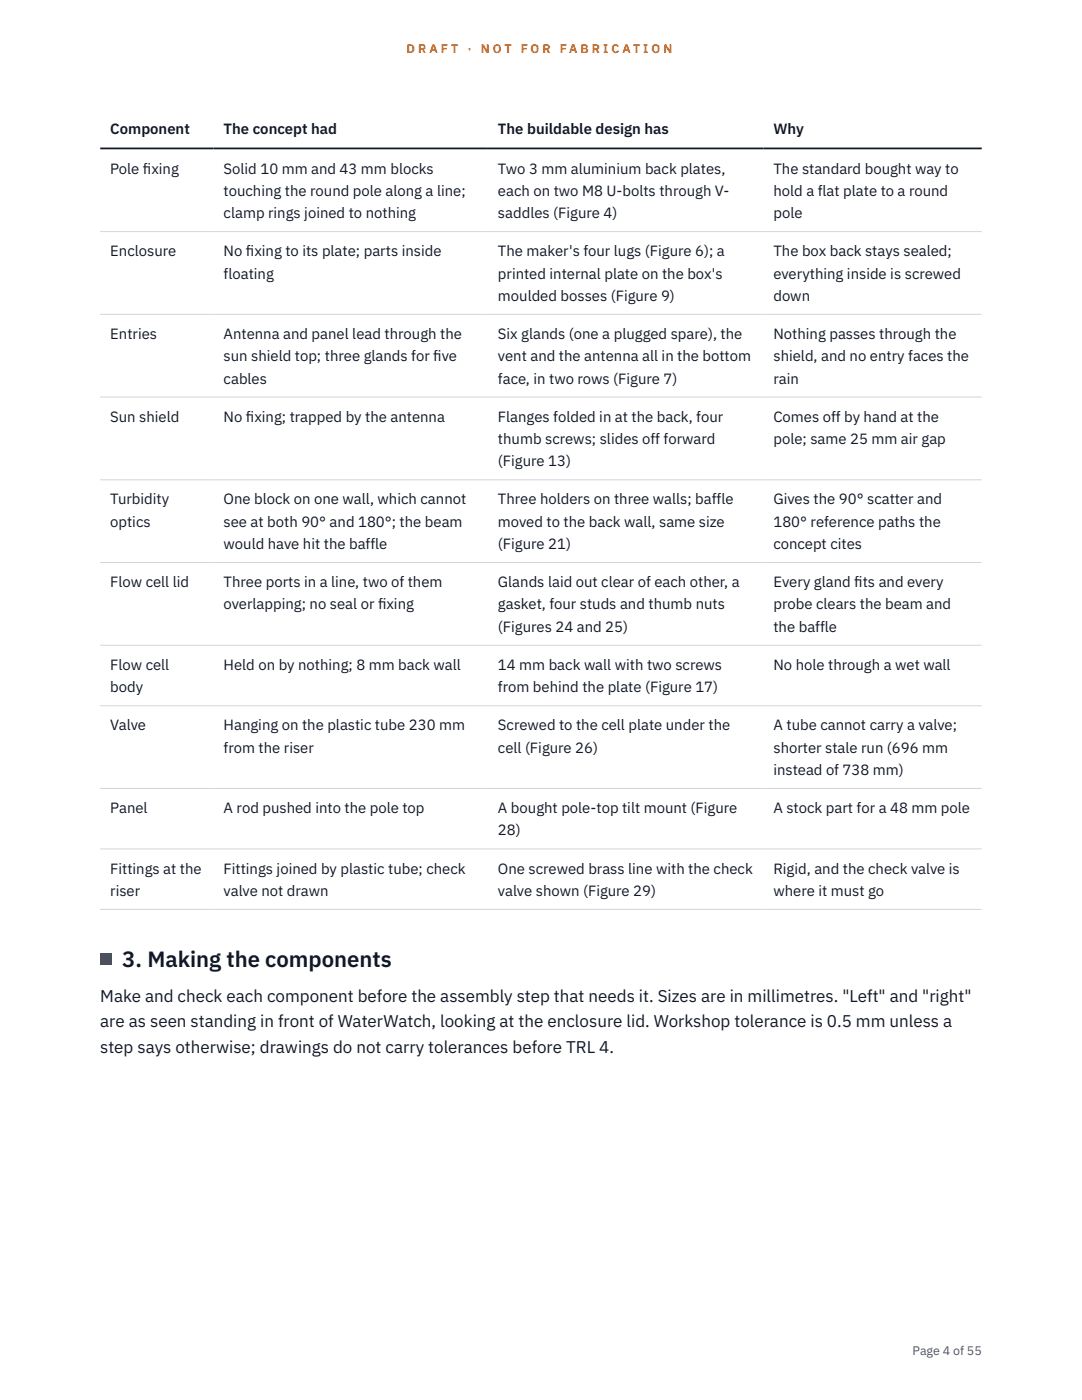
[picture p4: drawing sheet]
<svg xmlns="http://www.w3.org/2000/svg" width="216mm" height="279mm" viewBox="0 0 216 279" stroke-linecap="round" stroke-linejoin="round" font-family="sans-serif">
<defs><g id="words">
<text font-size="4.4" fill="#111827" x="24.4" y="193">3. Making the components</text>
<g font-size="3.4" fill="#111827">
<text x="20" y="199.9">Make and check each component before the assembly step that needs it. Sizes are in millimetres. &quot;Left&quot; and &quot;right&quot;</text>
<text x="20" y="205">are as seen standing in front of WaterWatch, looking at the enclosure lid. Workshop tolerance is 0.5 mm unless a</text>
<text x="20" y="210.1">step says otherwise; drawings do not carry tolerances before TRL 4.</text>
</g>
<g font-size="3" fill="#111827">
<text x="22" y="26.8">Component</text>
<text x="44.6" y="26.8">The concept had</text>
<text x="99.4" y="26.8">The buildable design has</text>
<text x="154.3" y="26.8">Why</text>
<text x="22" y="34.6">Pole f</text>
<text x="28.5" y="34.6">ixing</text>
<text x="44.6" y="34.6">Solid 10 mm and 43 mm blocks</text>
<text x="99.4" y="34.6">Two 3 mm aluminium back plates,</text>
<text x="154.3" y="34.6">The standard bought way to</text>
<text x="44.6" y="39.1">touching the round pole along a line;</text>
<text x="99.4" y="39.1">each on two M8 U-bolts through V-</text>
<text x="154.3" y="39.1">hold a flat plate to a round</text>
<text x="44.6" y="43.5">clamp rings joined to nothing</text>
<text x="99.4" y="43.5">saddles (Figure 4)</text>
<text x="154.3" y="43.5">pole</text>
<text x="22" y="51.1">Enclosure</text>
<text x="44.6" y="51.1">No f</text>
<text x="49.1" y="51.1">ixing to its plate; parts inside</text>
<text x="99.4" y="51.1">The maker's four lugs (Figure 6); a</text>
<text x="154.3" y="51.1">The box back stays sealed;</text>
<text x="44.6" y="55.6">floating</text>
<text x="99.4" y="55.6">printed internal plate on the box's</text>
<text x="154.3" y="55.6">everything inside is screwed</text>
<text x="99.4" y="60">moulded bosses (Figure 9)</text>
<text x="154.3" y="60">down</text>
<text x="22" y="67.7">Entries</text>
<text x="44.6" y="67.7">Antenna and panel lead through the</text>
<text x="99.4" y="67.7">Six glands (one a plugged spare), the</text>
<text x="154.3" y="67.7">Nothing passes through the</text>
<text x="44.6" y="72.1">sun shield top; three glands for f</text>
<text x="44.6" y="76.5">cables</text>
<text x="86.5" y="72.1">ive</text>
<text x="99.4" y="72.1">vent and the antenna all in the bottom</text>
<text x="99.4" y="76.5">face, in two rows (Figure 7)</text>
<text x="154.3" y="72.1">shield, and no entry faces the</text>
<text x="154.3" y="76.5">rain</text>
<text x="22" y="84.2">Sun shield</text>
<text x="44.6" y="84.2">No f</text>
<text x="49.1" y="84.2">ixing; trapped by the antenna</text>
<text x="99.4" y="84.2">Flanges folded in at the back, four</text>
<text x="99.4" y="88.6">thumb screws; slides off forward</text>
<text x="154.3" y="84.2">Comes off by hand at the</text>
<text x="154.3" y="88.6">pole; same 25 mm air gap</text>
<text x="99.4" y="93.1">(Figure 13)</text>
<text x="22" y="100.7">Turbidity</text>
<text x="44.6" y="100.7">One block on one wall, which cannot</text>
<text x="99.4" y="100.7">Three holders on three walls; baffle</text>
<text x="154.3" y="100.7">Gives the 90° scatter and</text>
<text x="22" y="105.1">optics</text>
<text x="44.6" y="105.1">see at both 90° and 180°; the beam</text>
<text x="99.4" y="105.1">moved to the back wall, same size</text>
<text x="154.3" y="105.1">180° reference paths the</text>
<text x="44.6" y="109.6">would have hit the baffle</text>
<text x="99.4" y="109.6">(Figure 21)</text>
<text x="154.3" y="109.6">concept cites</text>
<text x="22" y="117.2">Flow cell lid</text>
<text x="44.6" y="117.2">Three ports in a line, two of them</text>
<text x="99.4" y="117.2">Glands laid out clear of each other, a</text>
<text x="154.3" y="117.2">Every gland f</text>
<text x="170.5" y="117.2">its and every</text>
<text x="44.6" y="121.6">overlapping; no seal or f</text>
<text x="75.4" y="121.6">ixing</text>
<text x="99.4" y="121.6">gasket, four studs and thumb nuts</text>
<text x="154.3" y="121.6">probe clears the beam and</text>
<text x="99.4" y="126.1">(Figures 24 and 25)</text>
<text x="154.3" y="126.1">the baffle</text>
<text x="22" y="133.7">Flow cell</text>
<text x="44.6" y="133.7">Held on by nothing; 8 mm back wall</text>
<text x="99.4" y="133.7">14 mm back wall with two screws</text>
<text x="154.3" y="133.7">No hole through a wet wall</text>
<text x="22" y="138.1">body</text>
<text x="99.4" y="138.1">from behind the plate (Figure 17)</text>
<text x="22" y="145.8">Valve</text>
<text x="44.6" y="145.8">Hanging on the plastic tube 230 mm</text>
<text x="99.4" y="145.8">Screwed to the cell plate under the</text>
<text x="154.3" y="145.8">A tube cannot carry a valve;</text>
<text x="44.6" y="150.2">from the riser</text>
<text x="99.4" y="150.2">cell (Figure 26)</text>
<text x="154.3" y="150.2">shorter stale run (696 mm</text>
<text x="154.3" y="154.7">instead of 738 mm)</text>
<text x="22" y="162.3">Panel</text>
<text x="44.6" y="162.3">A rod pushed into the pole top</text>
<text x="99.4" y="162.3">A bought pole-top tilt mount (Figure</text>
<text x="99.4" y="166.7">28)</text>
<text x="154.3" y="162.3">A stock part for a 48 mm pole</text>
<text x="22" y="174.3">Fittings at the</text>
<text x="22" y="178.8">riser</text>
<text x="44.6" y="174.3">Fittings joined by plastic tube; check</text>
<text x="44.6" y="178.8">valve not drawn</text>
<text x="99.4" y="174.3">One screwed brass line with the check</text>
<text x="99.4" y="178.8">valve shown (Figure 29)</text>
<text x="154.3" y="174.3">Rigid, and the check valve is</text>
<text x="154.3" y="178.8">where it must go</text>
</g>
<g font-size="2.5" fill="#b45309">
<text x="81.1" y="10.5">D R A F T</text>
<text x="93.3" y="10.5">·</text>
<text x="95.9" y="10.5">N O T</text>
<text x="103.9" y="10.5">F O R</text>
<text x="111.7" y="10.5">F A B R I C A T I O N</text>
</g>
<text font-size="2.5" fill="#4b5563" x="182.1" y="270.3">Page 4 of 55</text>
</g></defs>
<path d="M20 46.2h175.9M20 62.7h175.9M20 79.2h175.9M20 95.8h175.9M20 112.3h175.9M20 128.8h175.9M20 140.8h175.9M20 157.4h175.9M20 169.4h175.9M20 181.5h175.9" fill="none" stroke="#d1d5db" stroke-width=".2"/>
<path d="M20 29.6h175.9" fill="none" stroke="#111827" stroke-width=".35"/>
<path d="M20 190.4h2.2v2.2h-2.2z" fill="#0f766e"/>
<use href="#words"/>
</svg>
